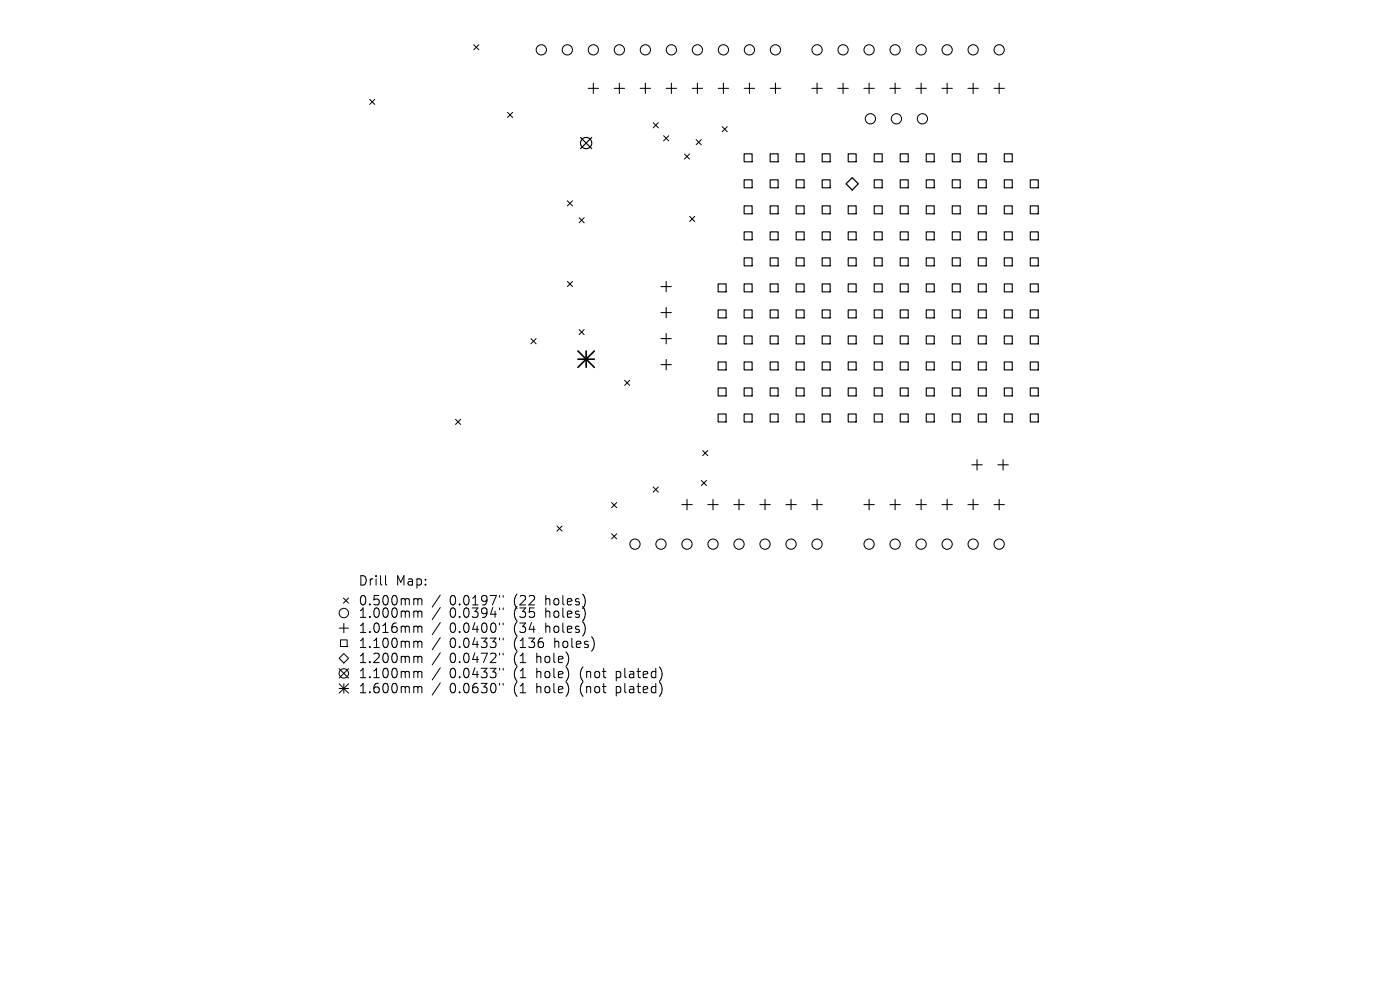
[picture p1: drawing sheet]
<svg xmlns="http://www.w3.org/2000/svg" width="297mm" height="210mm" viewBox="0 0 297 210" stroke-linecap="round" stroke-linejoin="round" font-family="sans-serif">
<defs><g id="words">
<g font-size="2.8">
<text x="75.9" y="124.5">Drill</text>
<text x="84" y="124.5">Map:</text>
<text x="75.9" y="128.7">0.500mm</text>
<text x="75.9" y="131.3">1.000mm</text>
<text x="95.4" y="128.7">0.0197&quot;</text>
<text x="95.4" y="131.3">0.0394&quot;</text>
<text x="109.1" y="128.7">(22</text>
<text x="109.1" y="131.3">(35</text>
<text x="116" y="128.7">holes)</text>
<text x="116" y="131.3">holes)</text>
<text x="75.9" y="134.5">1.016mm</text>
<text x="75.9" y="137.7">1.100mm</text>
<text x="95.4" y="134.5">0.0400&quot;</text>
<text x="95.4" y="137.7">0.0433&quot;</text>
<text x="109.1" y="134.5">(34</text>
<text x="109.1" y="137.7">(136</text>
<text x="116" y="134.5">holes)</text>
<text x="117.9" y="137.7">holes)</text>
<text x="75.9" y="140.9">1.200mm</text>
<text x="95.4" y="140.9">0.0472&quot;</text>
<text x="109.1" y="140.9">(1</text>
<text x="114.1" y="140.9">hole)</text>
<text x="75.9" y="144.1">1.100mm</text>
<text x="75.9" y="147.3">1.600mm</text>
<text x="95.4" y="144.1">0.0433&quot;</text>
<text x="95.4" y="147.3">0.0630&quot;</text>
<text x="109.1" y="144.1">(1</text>
<text x="109.1" y="147.3">(1</text>
<text x="114.1" y="144.1">hole)</text>
<text x="114.1" y="147.3">hole)</text>
<text x="123.5" y="144.1">(not</text>
<text x="123.5" y="147.3">(not</text>
<text x="131.3" y="144.1">plated)</text>
<text x="131.3" y="147.3">plated)</text>
</g>
</g></defs>
<g fill="none" stroke="#000" stroke-width=".21">
<path d="M100.5 9.5l1.1 1.1M101.6 9.5l-1.1 1.1M78.4 21.1l1.1 1.1M79.5 21.1l-1.1 1.1M107.7 23.8l1.1 1.1M108.8 23.8l-1.1 1.1M138.6 26l1.1 1.1M139.7 26l-1.1 1.1M140.8 28.8l1.1 1.1M141.9 28.8l-1.1 1.1M145.2 32.7l1.1 1M146.3 32.7l-1.1 1"/>
<path d="M147.7 29.6l1.1 1.1M148.8 29.6l-1.1 1.1M153.2 26.9l1.1 1M154.3 26.9l-1.1 1M120.4 42.6l1.1 1.1M120.4 59.7l1.1 1.1M121.5 42.6l-1.1 1.1M121.5 59.7l-1.1 1.1M122.8 46.2l1.1 1.1M123.9 46.2l-1.1 1.1M146.3 45.9l1.1 1.1M147.4 45.9l-1.1 1.1"/>
<path d="M112.6 71.8l1.1 1.1M113.7 71.8l-1.1 1.1M122.8 69.9l1.1 1.1M123.9 69.9l-1.1 1.1M96.6 88.9l1.1 1.1M97.7 88.9l-1.1 1.1M132.5 80.7l1.1 1.1M133.6 80.7l-1.1 1.1M149.1 95.6l1 1.1M150.1 95.6l-1 1.1M118.2 111.6l1 1.1M119.2 111.6l-1 1.1"/>
<path d="M129.7 106.6l1.1 1.1M129.7 113.2l1.1 1.1M130.8 106.6l-1.1 1.1M130.8 113.2l-1.1 1.1M138.6 103.3l1.1 1.1M139.7 103.3l-1.1 1.1M148.8 101.9l1.1 1.1M149.9 101.9l-1.1 1.1M71.9 139.6l1-1 1 1-1 1zM71.9 133.2h2M72.2 135.7h1.4v1.5h-1.4zM72.9 126.9l1 1"/>
<path d="M72.9 132.2v2M73.9 126.9l-1 1M81.8 122.1v1.7l.3 .3M88.1 127l.5 .1v.2M88.1 129.6h.3l.2 .3M88.1 132.8l.5 .1v.2M88.1 136l.5 .1v.2M88.1 139.2l.5 .1v.2M88.6 127.3l.3-.3 .5 .1 .1 1.2M88.6 127.3v1M88.6 129.9v1.1M88.6 133.1v1.1"/>
<path d="M88.6 136.3v1.1M88.6 139.5v1.1M88.6 129.9l.3-.3 .5 .1 .1 1.3M88.6 133.1l.3-.3 .5 .1 .1 1.3M88.6 136.3l.3-.3 .5 .1 .1 1.3M88.6 139.5l.3-.3 .5 .1 .1 1.3M93.4 126.2l-1.7 2.6M93.4 128.9l-1.7 2.5M93.4 132.1l-1.7 2.5M93.4 135.3l-1.7 2.5M93.4 138.5l-1.7 2.5M106 126.3v.4"/>
<path d="M106 129v.3M106 132.2v.3M106 135.4v.3M106 138.6v.3M106.7 126.3v.4M106.7 129v.3M106.7 132.2v.3M106.7 135.4v.3M106.7 138.6v.3M71.9 141.8l2 2M71.9 145l2 2M71.9 146h2"/>
<path d="M72.9 145v2M73.9 141.8l-2 2M73.9 145l-2 2M88.1 142.4h.3l.2 .3M88.1 145.6h.3l.2 .3M88.6 142.7v1.1M88.6 145.9v1.1M88.6 142.7l.3-.3 .5 .1 .1 1.3M88.6 145.9l.3-.3 .5 .1 .1 1.3M93.4 141.7l-1.7 2.5M93.4 144.9l-1.7 2.5M106 141.8v.3"/>
<path d="M106 145v.3M106.7 141.8v.3M106.7 145v.3"/>
<circle cx="72.9" cy="130" r="1"/>
<circle cx="72.9" cy="142.8" r="1"/>
</g>
<g fill="none" stroke="#000" stroke-width=".22">
<path d="M124.8 18.7h2.2M125.9 17.6v2.2M130.3 18.7h2.2M131.4 17.6v2.2M135.8 18.7h2.2M136.9 17.6v2.2M141.3 18.7h2.2M142.4 17.6v2.2M146.8 18.7h2.3M147.9 17.6v2.2M152.4 18.7h2.2M153.5 17.6v2.2"/>
<path d="M157.9 18.7h2.2M159 17.6v2.2M163.4 18.7h2.2M164.5 17.6v2.2M172.2 18.7h2.2M173.3 17.6v2.2M177.8 18.7h2.2M178.9 17.6v2.2M183.3 18.7h2.2M184.4 17.6v2.2M188.8 18.7h2.2M189.9 17.6v2.2"/>
<path d="M194.3 18.7h2.2M195.4 17.6v2.2M199.8 18.7h2.2M200.9 17.6v2.2M205.3 18.7h2.3M206.4 17.6v2.2M210.9 18.7h2.2M212 17.6v2.2M141.3 59.7v2.2M140.2 60.8h2.2M140.2 66.3h2.2M140.2 71.8h2.2"/>
<path d="M140.2 77.4h2.2M141.3 65.2v2.2M141.3 70.7v2.2M141.3 76.2v2.3M206.2 98.6h2.2M207.3 97.5v2.2M211.7 98.6h2.2M212.8 97.5v2.2M144.6 107h2.2M145.7 105.9v2.2M150.2 107h2.2M151.3 105.9v2.2"/>
<path d="M155.7 107h2.2M156.8 105.9v2.2M161.2 107h2.2M162.3 105.9v2.2M166.7 107h2.2M167.8 105.9v2.2M172.2 107h2.2M173.3 105.9v2.2M183.3 107h2.2M184.4 105.9v2.2M188.8 107h2.2M189.9 105.9v2.2"/>
<path d="M194.3 107h2.2M195.4 105.9v2.2M199.8 107h2.2M200.9 105.9v2.2M205.3 107h2.3M206.4 105.9v2.2M210.9 107h2.2M212 105.9v2.2"/>
<circle cx="114.8" cy="10.6" r="1.09"/>
<circle cx="120.4" cy="10.6" r="1.09"/>
<circle cx="125.9" cy="10.6" r="1.09"/>
<circle cx="131.4" cy="10.6" r="1.09"/>
<circle cx="136.9" cy="10.6" r="1.09"/>
<circle cx="142.4" cy="10.6" r="1.09"/>
<circle cx="147.9" cy="10.6" r="1.09"/>
<circle cx="153.5" cy="10.6" r="1.09"/>
<circle cx="159" cy="10.6" r="1.09"/>
<circle cx="164.5" cy="10.6" r="1.09"/>
<circle cx="173.3" cy="10.6" r="1.09"/>
<circle cx="178.9" cy="10.6" r="1.09"/>
<circle cx="184.4" cy="10.6" r="1.09"/>
<circle cx="189.9" cy="10.6" r="1.09"/>
<circle cx="195.4" cy="10.6" r="1.09"/>
<circle cx="200.9" cy="10.6" r="1.09"/>
<circle cx="206.4" cy="10.6" r="1.09"/>
<circle cx="212" cy="10.6" r="1.09"/>
<circle cx="184.6" cy="25.2" r="1.09"/>
<circle cx="190.2" cy="25.2" r="1.09"/>
<circle cx="195.7" cy="25.2" r="1.09"/>
<circle cx="134.7" cy="115.4" r="1.09"/>
<circle cx="140.2" cy="115.4" r="1.09"/>
<circle cx="145.7" cy="115.4" r="1.09"/>
<circle cx="151.3" cy="115.4" r="1.09"/>
<circle cx="156.8" cy="115.4" r="1.09"/>
<circle cx="162.3" cy="115.4" r="1.09"/>
<circle cx="167.8" cy="115.4" r="1.09"/>
<circle cx="173.3" cy="115.4" r="1.09"/>
<circle cx="184.4" cy="115.4" r="1.09"/>
<circle cx="189.9" cy="115.4" r="1.09"/>
<circle cx="195.4" cy="115.4" r="1.09"/>
<circle cx="200.9" cy="115.4" r="1.09"/>
<circle cx="206.4" cy="115.4" r="1.09"/>
<circle cx="212" cy="115.4" r="1.09"/>
</g>
<g fill="none" stroke="#000" stroke-width=".24">
<path d="M123.2 29.2l2.3 2.3M125.5 29.2l-2.3 2.3M157.9 32.6h1.7v1.7h-1.7zM157.9 38.2h1.7v1.6h-1.7zM163.4 32.6h1.7v1.7h-1.7zM163.4 38.2h1.7v1.6h-1.7zM168.9 32.6h1.7v1.7h-1.7zM168.9 38.2h1.7v1.6h-1.7zM174.4 32.6h1.7v1.7h-1.7zM174.4 38.2h1.7v1.6h-1.7zM179.9 32.6h1.7v1.7h-1.7zM185.5 32.6h1.7v1.7h-1.7z"/>
<path d="M185.5 38.2h1.7v1.6h-1.7zM191 32.6h1.7v1.7h-1.7zM191 38.2h1.7v1.6h-1.7zM196.5 32.6h1.7v1.7h-1.7zM196.5 38.2h1.7v1.6h-1.7zM202 32.6h1.7v1.7h-1.7zM202 38.2h1.7v1.6h-1.7zM207.5 32.6h1.7v1.7h-1.7zM207.5 38.2h1.7v1.6h-1.7zM213.1 32.6h1.6v1.7h-1.6zM213.1 38.2h1.6v1.6h-1.6zM218.6 38.2h1.7v1.6h-1.7z"/>
<path d="M157.9 43.7h1.7v1.7h-1.7zM157.9 49.2h1.7v1.7h-1.7zM157.9 54.7h1.7v1.7h-1.7zM163.4 43.7h1.7v1.7h-1.7zM163.4 49.2h1.7v1.7h-1.7zM163.4 54.7h1.7v1.7h-1.7zM168.9 43.7h1.7v1.7h-1.7zM168.9 49.2h1.7v1.7h-1.7zM168.9 54.7h1.7v1.7h-1.7zM174.4 43.7h1.7v1.7h-1.7zM174.4 49.2h1.7v1.7h-1.7zM174.4 54.7h1.7v1.7h-1.7z"/>
<path d="M179.9 43.7h1.7v1.7h-1.7zM179.9 49.2h1.7v1.7h-1.7zM179.9 54.7h1.7v1.7h-1.7zM185.5 43.7h1.7v1.7h-1.7zM185.5 49.2h1.7v1.7h-1.7zM185.5 54.7h1.7v1.7h-1.7zM191 43.7h1.7v1.7h-1.7zM191 49.2h1.7v1.7h-1.7zM191 54.7h1.7v1.7h-1.7zM196.5 43.7h1.7v1.7h-1.7zM196.5 49.2h1.7v1.7h-1.7zM196.5 54.7h1.7v1.7h-1.7z"/>
<path d="M202 43.7h1.7v1.7h-1.7zM202 49.2h1.7v1.7h-1.7zM202 54.7h1.7v1.7h-1.7zM207.5 43.7h1.7v1.7h-1.7zM207.5 49.2h1.7v1.7h-1.7zM207.5 54.7h1.7v1.7h-1.7zM213.1 43.7h1.6v1.7h-1.6zM213.1 49.2h1.6v1.7h-1.6zM213.1 54.7h1.6v1.7h-1.6zM218.6 43.7h1.7v1.7h-1.7zM218.6 49.2h1.7v1.7h-1.7zM218.6 54.7h1.7v1.7h-1.7z"/>
<path d="M152.3 60.2h1.7v1.7h-1.7zM152.3 65.7h1.7v1.7h-1.7zM152.3 71.3h1.7v1.7h-1.7zM152.3 76.8h1.7v1.7h-1.7zM157.9 60.2h1.7v1.7h-1.7zM157.9 65.7h1.7v1.7h-1.7zM157.9 71.3h1.7v1.7h-1.7zM157.9 76.8h1.7v1.7h-1.7zM163.4 60.2h1.7v1.7h-1.7zM163.4 65.7h1.7v1.7h-1.7zM163.4 71.3h1.7v1.7h-1.7zM163.4 76.8h1.7v1.7h-1.7z"/>
<path d="M168.9 60.2h1.7v1.7h-1.7zM168.9 65.7h1.7v1.7h-1.7zM168.9 71.3h1.7v1.7h-1.7zM168.9 76.8h1.7v1.7h-1.7zM174.4 60.2h1.7v1.7h-1.7zM174.4 65.7h1.7v1.7h-1.7zM174.4 71.3h1.7v1.7h-1.7zM174.4 76.8h1.7v1.7h-1.7zM179.9 60.2h1.7v1.7h-1.7zM179.9 65.7h1.7v1.7h-1.7zM179.9 71.3h1.7v1.7h-1.7zM179.9 76.8h1.7v1.7h-1.7z"/>
<path d="M185.5 60.2h1.7v1.7h-1.7zM185.5 65.7h1.7v1.7h-1.7zM185.5 71.3h1.7v1.7h-1.7zM185.5 76.8h1.7v1.7h-1.7zM191 60.2h1.7v1.7h-1.7zM191 65.7h1.7v1.7h-1.7zM191 71.3h1.7v1.7h-1.7zM191 76.8h1.7v1.7h-1.7zM196.5 60.2h1.7v1.7h-1.7zM196.5 65.7h1.7v1.7h-1.7zM196.5 71.3h1.7v1.7h-1.7zM196.5 76.8h1.7v1.7h-1.7z"/>
<path d="M202 60.2h1.7v1.7h-1.7zM202 65.7h1.7v1.7h-1.7zM202 71.3h1.7v1.7h-1.7zM202 76.8h1.7v1.7h-1.7zM207.5 60.2h1.7v1.7h-1.7zM207.5 65.7h1.7v1.7h-1.7zM207.5 71.3h1.7v1.7h-1.7zM207.5 76.8h1.7v1.7h-1.7zM213.1 60.2h1.6v1.7h-1.6zM213.1 65.7h1.6v1.7h-1.6zM213.1 71.3h1.6v1.7h-1.6zM213.1 76.8h1.6v1.7h-1.6z"/>
<path d="M218.6 60.2h1.7v1.7h-1.7zM218.6 65.7h1.7v1.7h-1.7zM218.6 71.3h1.7v1.7h-1.7zM218.6 76.8h1.7v1.7h-1.7zM152.3 82.3h1.7v1.7h-1.7zM152.3 87.8h1.7v1.7h-1.7zM157.9 82.3h1.7v1.7h-1.7zM157.9 87.8h1.7v1.7h-1.7zM163.4 82.3h1.7v1.7h-1.7zM163.4 87.8h1.7v1.7h-1.7zM168.9 82.3h1.7v1.7h-1.7zM168.9 87.8h1.7v1.7h-1.7z"/>
<path d="M174.4 82.3h1.7v1.7h-1.7zM174.4 87.8h1.7v1.7h-1.7zM179.9 82.3h1.7v1.7h-1.7zM179.9 87.8h1.7v1.7h-1.7zM185.5 82.3h1.7v1.7h-1.7zM185.5 87.8h1.7v1.7h-1.7zM191 82.3h1.7v1.7h-1.7zM191 87.8h1.7v1.7h-1.7zM196.5 82.3h1.7v1.7h-1.7zM196.5 87.8h1.7v1.7h-1.7zM202 82.3h1.7v1.7h-1.7zM202 87.8h1.7v1.7h-1.7z"/>
<path d="M207.5 82.3h1.7v1.7h-1.7zM207.5 87.8h1.7v1.7h-1.7zM213.1 82.3h1.6v1.7h-1.6zM213.1 87.8h1.6v1.7h-1.6zM218.6 82.3h1.7v1.7h-1.7zM218.6 87.8h1.7v1.7h-1.7z"/>
<circle cx="124.3" cy="30.3" r="1.19"/>
</g>
<path d="M179.5 39l1.3-1.3 1.3 1.3-1.3 1.3z" fill="none" stroke="#000" stroke-width=".26"/>
<path d="M122.6 74.5l3.5 3.4M122.6 76.2h3.5M124.3 74.5v3.4M126.1 74.5l-3.5 3.4" fill="none" stroke="#000" stroke-width=".35"/>
<use href="#words"/>
</svg>
